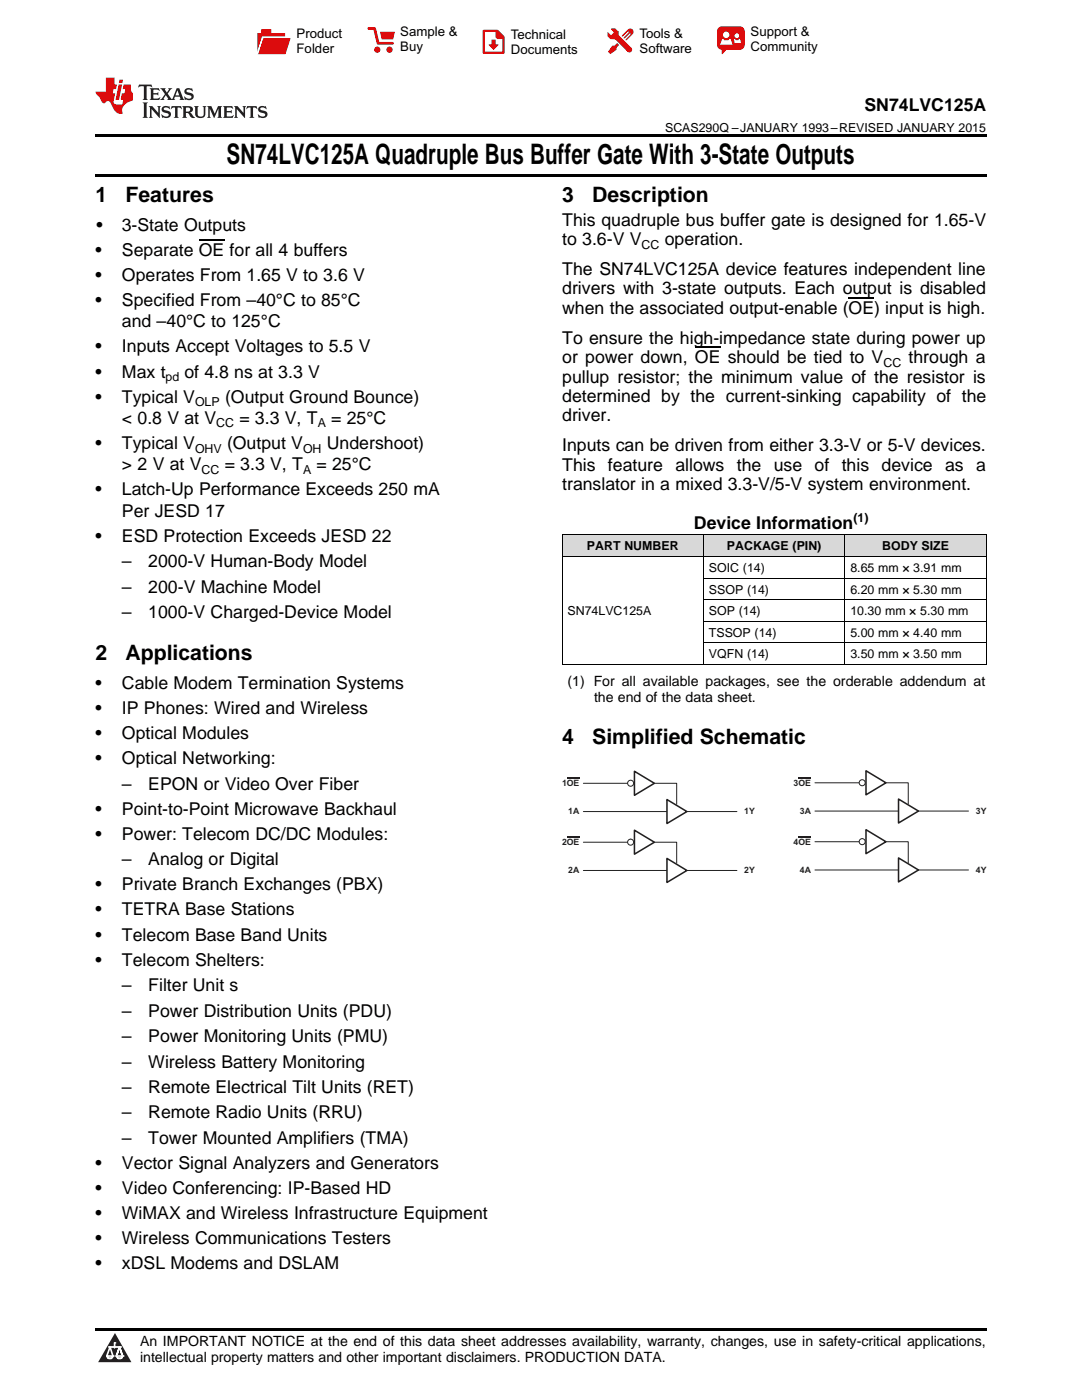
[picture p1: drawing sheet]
<svg xmlns="http://www.w3.org/2000/svg" width="216mm" height="279mm" viewBox="0 0 216 279" stroke-linecap="round" stroke-linejoin="round" font-family="sans-serif">
<defs><g id="words">
<text font-size="5.6" x="45.2" y="32.8">SN74LVC125A Quadruple Bus Buffer Gate With 3-State Outputs</text>
<g font-size="4.2">
<text x="19" y="40.4">1</text>
<text x="25" y="40.4">Features</text>
<text x="112.2" y="40.4">3</text>
<text x="118.2" y="40.4">Description</text>
<text x="19" y="131.8">2</text>
<text x="25" y="131.8">Applications</text>
<text x="112.2" y="148.5">4</text>
<text x="118.2" y="148.5">Simplified Schematic</text>
</g>
<g font-size="3.5">
<text x="172.5" y="22.2">SN74LVC125A</text>
<text x="19.2" y="46.1">•</text>
<text x="24.3" y="46.1">3-State Outputs</text>
<text x="112.2" y="45">This quadruple bus buffer gate is designed for 1.65-V</text>
<text x="19" y="51.1">•</text>
<text x="24.3" y="51.1">Separate OE for all 4 buffers</text>
<text x="112.2" y="48.9">to 3.6-V V</text>
<text x="132.6" y="48.9">operation.</text>
<text x="19" y="56.1">•</text>
<text x="24.3" y="56.1">Operates From 1.65 V to 3.6 V</text>
<text x="112.2" y="54.9">The SN74LVC125A device features independent line</text>
<text x="112.2" y="58.7">drivers with 3-state outputs. Each output is disabled</text>
<text x="19" y="61.1">•</text>
<text x="24.3" y="61.1">Specified From –40°C to 85°C</text>
<text x="24.3" y="65.3">and –40°C to 125°C</text>
<text x="112.2" y="62.6">when the associated output-enable (OE) input is high.</text>
<text x="19" y="70.3">•</text>
<text x="24.3" y="70.3">Inputs Accept Voltages to 5.5 V</text>
<text x="112.2" y="68.6">To ensure the high-impedance state during power up</text>
<text x="19" y="75.4">•</text>
<text x="24.3" y="75.4">Max t</text>
<text x="36.8" y="75.4">of 4.8 ns at 3.3 V</text>
<text x="112.2" y="72.5">or power down, OE should be tied to V</text>
<text x="112.2" y="76.3">pullup resistor; the minimum value of the resistor is</text>
<text x="181.3" y="72.5">through a</text>
<text x="19" y="80.4">•</text>
<text x="24.3" y="80.4">Typical V</text>
<text x="44.9" y="80.4">(Output Ground Bounce)</text>
<text x="112.2" y="80.2">determined by the current-sinking capability of the</text>
<text x="19" y="89.6">•</text>
<text x="24.3" y="84.6">&lt; 0.8 V at V</text>
<text x="24.3" y="89.6">Typical V</text>
<text x="45.3" y="89.6">(Output V</text>
<text x="47.8" y="84.6">= 3.3 V, T</text>
<text x="65.2" y="89.6">Undershoot)</text>
<text x="66.1" y="84.6">= 25°C</text>
<text x="112.2" y="84.1">driver.</text>
<text x="24.3" y="93.8">&gt; 2 V at V</text>
<text x="44.8" y="93.8">= 3.3 V, T</text>
<text x="63.1" y="93.8">= 25°C</text>
<text x="112.2" y="90.1">Inputs can be driven from either 3.3-V or 5-V devices.</text>
<text x="112.2" y="93.9">This</text>
<text x="121.3" y="93.9">feature</text>
<text x="134.8" y="93.9">allows the use</text>
<text x="162.6" y="93.9">of this</text>
<text x="175.9" y="93.9">device</text>
<text x="188.6" y="93.9">as</text>
<text x="194.8" y="93.9">a</text>
<text x="19" y="98.8">•</text>
<text x="24.3" y="98.8">Latch-Up Performance Exceeds 250 mA</text>
<text x="112.2" y="97.8">translator in a mixed 3.3-V/5-V system environment.</text>
<text x="24.3" y="103.1">Per JESD 17</text>
<text x="138.5" y="105.6">Device Information</text>
<text x="19" y="108.1">•</text>
<text x="24.3" y="108.1">ESD Protection Exceeds JESD 22</text>
<text x="24.3" y="113.2">–</text>
<text x="29.6" y="113.2">2000-V Human-Body Model</text>
<text x="24.3" y="118.3">–</text>
<text x="29.6" y="118.3">200-V Machine Model</text>
<text x="24.3" y="123.3">–</text>
<text x="29.6" y="123.3">1000-V Charged-Device Model</text>
<text x="19" y="137.5">•</text>
<text x="24.3" y="137.5">Cable Modem Termination Systems</text>
<text x="19" y="142.5">•</text>
<text x="24.3" y="142.5">IP Phones: Wired and Wireless</text>
<text x="19" y="147.5">•</text>
<text x="24.3" y="147.5">Optical Modules</text>
<text x="19" y="152.5">•</text>
<text x="24.3" y="152.5">Optical Networking:</text>
<text x="24.3" y="157.6">–</text>
<text x="29.6" y="157.6">EPON or Video Over Fiber</text>
<text x="19" y="162.6">•</text>
<text x="19" y="167.6">•</text>
<text x="24.3" y="162.6">Point-to-Point Microwave Backhaul</text>
<text x="24.3" y="167.6">Power: Telecom DC/DC Modules:</text>
<text x="24.3" y="172.7">–</text>
<text x="29.6" y="172.7">Analog or Digital</text>
<text x="19" y="177.7">•</text>
<text x="24.3" y="177.7">Private Branch Exchanges (PBX)</text>
<text x="19" y="182.7">•</text>
<text x="24.3" y="182.7">TETRA Base Stations</text>
<text x="19" y="187.7">•</text>
<text x="24.3" y="187.7">Telecom Base Band Units</text>
<text x="19" y="192.7">•</text>
<text x="24.3" y="192.7">Telecom Shelters:</text>
<text x="24.3" y="197.8">–</text>
<text x="29.6" y="197.8">Filter Unit s</text>
<text x="24.3" y="202.9">–</text>
<text x="29.6" y="202.9">Power Distribution Units (PDU)</text>
<text x="24.3" y="208">–</text>
<text x="29.6" y="208">Power Monitoring Units (PMU)</text>
<text x="24.3" y="213">–</text>
<text x="29.6" y="213">Wireless Battery Monitoring</text>
<text x="24.3" y="218.1">–</text>
<text x="29.6" y="218.1">Remote Electrical Tilt Units (RET)</text>
<text x="24.3" y="223.2">–</text>
<text x="29.6" y="223.2">Remote Radio Units (RRU)</text>
<text x="19" y="233.3">•</text>
<text x="24.3" y="228.3">–</text>
<text x="24.3" y="233.3">Vector Signal Analyzers and Generators</text>
<text x="29.6" y="228.3">Tower Mounted Amplifiers (TMA)</text>
<text x="19" y="238.3">•</text>
<text x="24.3" y="238.3">Video Conferencing: IP-Based HD</text>
<text x="19" y="243.3">•</text>
<text x="24.3" y="243.3">WiMAX and Wireless Infrastructure Equipment</text>
<text x="19" y="248.3">•</text>
<text x="24.3" y="248.3">Wireless Communications Testers</text>
<text x="19" y="253.3">•</text>
<text x="24.3" y="253.3">xDSL Modems and DSLAM</text>
</g>
<g font-size="2.8">
<text x="113.2" y="136.9">(1) For all available packages, see the orderable addendum at</text>
<text x="118.5" y="140.1">the end of the data sheet.</text>
<text x="27.9" y="268.6">An IMPORTANT NOTICE at the end of this data sheet addresses availability, warranty, changes, use in safety-critical applications,</text>
<text x="27.9" y="271.8">intellectual property matters and other important disclaimers. PRODUCTION DATA.</text>
</g>
<g font-size="2.6">
<text x="59.2" y="7.6">Product</text>
<text x="59.2" y="10.6">Folder</text>
<text x="79.9" y="7.3">Sample &amp;</text>
<text x="79.9" y="10.2">Buy</text>
<text x="101.9" y="7.8">Technical</text>
<text x="101.9" y="10.8">Documents</text>
<text x="127.6" y="7.6">Tools &amp;</text>
<text x="127.6" y="10.6">Software</text>
<text x="149.8" y="7.2">Support &amp;</text>
<text x="149.8" y="10.2">Community</text>
</g>
<g font-size="2.5">
<text x="132.7" y="26.3">SCAS290Q –JANUARY 1993–REVISED JANUARY 2015</text>
<text x="128" y="49.6">CC</text>
<text x="33" y="76.1">pd</text>
<text x="176.3" y="73.2">CC</text>
<text x="38.9" y="81.1">OLP</text>
<text x="43.1" y="85.3">CC</text>
<text x="63.4" y="85.3">A</text>
<text x="38.9" y="90.3">OHV</text>
<text x="40.2" y="94.5">CC</text>
<text x="60.5" y="90.3">OH</text>
<text x="60.5" y="94.5">A</text>
<text x="170.3" y="104.1">(1)</text>
<text x="117.1" y="109.9">PART NUMBER</text>
<text x="145.1" y="109.9">PACKAGE (PIN)</text>
<text x="176" y="109.9">BODY SIZE</text>
<text x="141.5" y="114.2">SOIC (14)</text>
<text x="141.5" y="118.5">SSOP (14)</text>
<text x="169.7" y="114.2">8.65 mm × 3.91 mm</text>
<text x="169.7" y="118.5">6.20 mm × 5.30 mm</text>
<text x="113.2" y="122.8">SN74LVC125A</text>
<text x="141.5" y="122.8">SOP (14)</text>
<text x="169.7" y="122.8">10.30 mm × 5.30 mm</text>
<text x="141.5" y="127.1">TSSOP (14)</text>
<text x="141.5" y="131.4">VQFN (14)</text>
<text x="169.7" y="127.1">5.00 mm × 4.40 mm</text>
<text x="169.7" y="131.4">3.50 mm × 3.50 mm</text>
</g>
<g font-size="1.7" fill="#231f20">
<text x="112.1" y="156.9">1OE</text>
<text x="158.3" y="156.8">3OE</text>
<text x="113.4" y="162.5">1A</text>
<text x="148.5" y="162.5">1Y</text>
<text x="159.6" y="162.4">3A</text>
<text x="194.7" y="162.4">3Y</text>
<text x="112.1" y="168.7">2OE</text>
<text x="158.3" y="168.6">4OE</text>
<text x="113.4" y="174.3">2A</text>
<text x="148.5" y="174.3">2Y</text>
<text x="159.6" y="174.2">4A</text>
<text x="194.7" y="174.2">4Y</text>
</g>
</g></defs>
<g fill="#d8d8d8">
<path d="M112.2 106.8h28.2v4.3h-28.2z"/>
<path d="M140.4 106.8h28.2v4.3h-28.2z"/>
<path d="M168.6 106.8h28.2v4.3h-28.2z"/>
</g>
<path d="M22.9 266l3.3 5.9h-6.6z" fill="#231f20"/>
<path d="M21.3 270.6h1.2l-.3 .5h-.3a.53 .53 0 0 1-.6-.5z" fill-rule="evenodd" fill="#fff"/>
<path d="M21.3 270.6h1.2l-.3 .5h-.3a.53 .53 0 0 1-.6-.5z" fill="none" stroke="#231f20" stroke-width=".33"/>
<path d="M21.3 270.6l1.2 .1-.3 .4h-.5z" fill="none" stroke="#fff" stroke-width=".33"/>
<path d="M22.9 268.9h.1" fill="none" stroke="#fff" stroke-width=".33"/>
<path d="M22.9 268v.9z" fill="#fff"/>
<path d="M22.9 268v.9z" fill="none" stroke="#fff" stroke-width=".33"/>
<circle cx="22.9" cy="268" r=".16" fill="#fff"/>
<path d="M21.8 268.8h.1" fill="none" stroke="#fff" stroke-width=".33"/>
<path d="M21.8 268.8h2.2z" fill="#fff"/>
<path d="M21.8 268.8h2.2z" fill="none" stroke="#fff" stroke-width=".33"/>
<circle cx="24" cy="268.8" r=".16" fill="#fff"/>
<path d="M23.2 270.6h.1" fill="none" stroke="#fff" stroke-width=".33"/>
<path d="M23.8 268.8l-.6 1.8z" fill="#fff"/>
<path d="M23.8 268.8l-.6 1.8z" fill="none" stroke="#fff" stroke-width=".33"/>
<path d="M23.8 268.8l.7 1.8z" fill="#fff"/>
<path d="M23.8 268.8l.7 1.8z" fill="none" stroke="#fff" stroke-width=".33"/>
<path d="M24.4 270.6h.1" fill="none" stroke="#fff" stroke-width=".33"/>
<circle cx="21.3" cy="270.6" r=".16" fill="#fff"/>
<path d="M22 268.8l-.7 1.8z" fill="#fff"/>
<path d="M22 268.8l-.7 1.8z" fill="none" stroke="#fff" stroke-width=".33"/>
<path d="M22 268.8l.5 1.8z" fill="#fff"/>
<path d="M22 268.8l.5 1.8z" fill="none" stroke="#fff" stroke-width=".33"/>
<circle cx="22.5" cy="270.6" r=".16" fill="#fff"/>
<path d="M23.3 270.6h1.2a.63 .63 0 0 1-.6 .5 .63 .63 0 0 1-.6-.5z" fill-rule="evenodd" fill="#fff"/>
<path d="M23.3 270.6h1.2a.63 .63 0 0 1-.6 .5 .63 .63 0 0 1-.6-.5z" fill="none" stroke="#231f20" stroke-width=".33"/>
<path d="M23.3 270.6h1.2l-.4 .5h-.5z" fill="none" stroke="#fff" stroke-width=".33"/>
<path d="M23.2 270.6h.1" fill="none" stroke="#fff" stroke-width=".33"/>
<circle cx="24.5" cy="270.6" r=".16" fill="#fff"/>
<path d="M19 265.1h177.8v.5h-177.8z" fill="#000"/>
<path d="M116.4 156.3h18.6v4.2M116.4 168.1h18.6v4.2M116.4 173.7h30.6M116.4 162h30.6" fill="none" stroke="#231f20" stroke-width=".2"/>
<path d="M113.1 167.1h2.5" fill="none" stroke="#231f20" stroke-width=".22"/>
<path d="M126.6 153.9l4 2.4-4 2.4z" fill="#fff"/>
<path d="M126.6 153.9l4 2.4-4 2.4z" fill="none" stroke="#231f20" stroke-width=".31"/>
<path d="M133.1 159.6l4 2.4-4 2.3z" fill="#fff"/>
<path d="M133.1 159.6l4 2.4-4 2.3z" fill="none" stroke="#231f20" stroke-width=".31"/>
<path d="M126.6 165.7l4 2.4-4 2.4z" fill="#fff"/>
<path d="M126.6 165.7l4 2.4-4 2.4z" fill="none" stroke="#231f20" stroke-width=".31"/>
<path d="M133.1 171.3l4 2.4-4 2.4z" fill="#fff"/>
<path d="M133.1 171.3l4 2.4-4 2.4z" fill="none" stroke="#231f20" stroke-width=".31"/>
<circle cx="125.8" cy="156.3" r=".6" fill="#fff"/>
<g fill="none" stroke="#231f20" stroke-width=".2">
<path d="M125.9 167.5v.6"/>
<circle cx="125.8" cy="156.3" r=".6"/>
</g>
<circle cx="125.8" cy="168.1" r=".6" fill="#fff"/>
<g fill="none" stroke="#231f20" stroke-width=".2">
<path d="M162.6 156.2h18.6v4.2M162.6 168h18.6v4.2M162.6 173.6h30.6M162.6 161.9h30.6"/>
<circle cx="125.8" cy="168.1" r=".6"/>
</g>
<path d="M159.3 167h2.5" fill="none" stroke="#231f20" stroke-width=".22"/>
<path d="M172.8 153.8l4 2.4-4 2.4z" fill="#fff"/>
<path d="M172.8 153.8l4 2.4-4 2.4z" fill="none" stroke="#231f20" stroke-width=".31"/>
<path d="M179.3 159.5l4 2.4-4 2.3z" fill="#fff"/>
<path d="M179.3 159.5l4 2.4-4 2.3z" fill="none" stroke="#231f20" stroke-width=".31"/>
<path d="M172.8 165.6l4 2.4-4 2.4z" fill="#fff"/>
<path d="M172.8 165.6l4 2.4-4 2.4z" fill="none" stroke="#231f20" stroke-width=".31"/>
<path d="M179.3 171.2l4 2.4-4 2.4z" fill="#fff"/>
<path d="M179.3 171.2l4 2.4-4 2.4z" fill="none" stroke="#231f20" stroke-width=".31"/>
<circle cx="172" cy="156.2" r=".6" fill="#fff"/>
<g fill="none" stroke="#231f20" stroke-width=".2">
<path d="M172.1 167.4v.6"/>
<circle cx="172" cy="156.2" r=".6"/>
</g>
<circle cx="172" cy="168" r=".6" fill="#fff"/>
<circle cx="172" cy="168" r=".6" fill="none" stroke="#231f20" stroke-width=".2"/>
<path d="M113.1 155.2h2.5M159.3 155.2h2.5" fill="none" stroke="#231f20" stroke-width=".22"/>
<path d="M19 34.8h177.8v.5h-177.8zM19 26.8h177.8v.6h-177.8zM112.2 132.6h.1zM168.5 132.6h.1zM196.7 132.6h.1z" fill="#000"/>
<path d="M112.2 111.1h84.6M112.2 106.8h84.6M112.2 106.8v25.8M140.4 106.8v25.8M140.4 119.7h56.4M140.4 115.4h56.4M168.6 106.8v25.8M196.8 106.8v25.8M112.2 132.6h84.6M140.4 128.3h56.4M140.4 124h56.4" fill="none" stroke="#000" stroke-width=".2"/>
<path d="M27.7 16.9l-.1 .6 .6-.3h.5v.2v2.2l-.2 .4h1l-.2-.4v-2.2v-.2h.5l.6 .3-.2-.6zM29.9 17.6l.2 .4v1.6l-.2 .4h1.9l.1-.6a1.09 1.09 0 0 1-1.3 .1v-.6h.6l.4 .2v-.7l-.2 .2h-.8v-.6l.2-.1a1.01 1.01 0 0 1 1 .3l-.1-.6zM32 17.6l.9 1.2-1 1.2h.9l-.2-.3 .5-.7 .5 .7-.3 .3h1.7l-.2-.3 .1-.4h1l.1 .4-.2 .3h1l-.3-.4-.7-2h-.5l-1 2.2-.8-1.1 .9-1.1h-.9l.2 .2-.4 .7-.4-.7 .2-.2zM35.4 18l.4 1h-.8zM37 17.7a.66 .66 0 0 0-.2 .8 .66 .66 0 0 0 .6 .4l.7 .2 .1 .2a.8 .8 0 0 1-.7 .4 .8 .8 0 0 1-.7-.5l.1 .8 .2-.2a.94 .94 0 0 0 1.1 .1 .94 .94 0 0 0 .4-.9 1.48 1.48 0 0 0-1.3-.6v-.4a1.1 1.1 0 0 1 1.2 .2l-.2-.6-.2 .1-.5-.1zM28.5 20.4l.2 .4v2.3l-.2 .4h1l-.2-.4v-2.3l.2-.4zM29.7 21.2l.2 .4v1.5l-.2 .4h.8l-.3-.4 .1-1.3 1.6 1.8v-2l.2-.4h-.7l.2 .2v1.1l-1.2-1.3zM32.5 21.3a.66 .66 0 0 0-.2 .8 .66 .66 0 0 0 .6 .4l.6 .2 .2 .2a.8 .8 0 0 1-.8 .4 .8 .8 0 0 1-.7-.5l.2 .7 .2-.1a.94 .94 0 0 0 1 .1 .94 .94 0 0 0 .5-1 1.47 1.47 0 0 0-1.3-.6l-.1-.3a1.1 1.1 0 0 1 1.3 .2l-.2-.6-.2 .1-.5-.2zM34.3 21.2l-.2 .6a.64 .64 0 0 1 .8-.3v1.6l-.2 .4h1l-.3-.4 .1-1.6a.66 .66 0 0 1 .8 .3l-.2-.6zM36.3 21.2l.3 .4v1.5l-.3 .4h1l-.2-.2v-.7h.5l.1 .1a.8 .8 0 0 0 1.2 .7l-1-1a.62 .62 0 0 0 .6-.5 .62 .62 0 0 0-.6-.7zM37.1 21.5h.1a.48 .48 0 0 1 .6 0 .48 .48 0 0 1 .1 .6l-.2 .1-.6 .1zM38.7 21.2l.2 .2a2.29 2.29 0 0 0 .4 2 1.05 1.05 0 0 0 1.7-.7v-1.3l.2-.2h-.8l.2 .4v1.1a.61 .61 0 0 1-.6 .6 .61 .61 0 0 1-.6-.6v-1.1l.3-.4zM41.3 21.2l.3 .4v1.5l-.3 .4h.8l-.2-.4v-1.4l.8 1.9 .9-1.9v1.4l-.2 .4h.9l-.2-.4v-1.5l.2-.4h-.8l-.7 1.5-.6-1.5zM44.5 21.2l.2 .4v1.5l-.2 .4h1.9l.2-.6a1.1 1.1 0 0 1-1.4 .2v-.7h.6l.4 .2v-.6l-.2 .1-.8 .1v-.6l.2-.1a1.02 1.02 0 0 1 1.1 .2l-.2-.5zM46.7 21.2l.2 .4v1.5l-.2 .4h.8l-.3-.4 .1-1.3 1.6 1.8v-2l.2-.4h-.7l.2 .2v1.1l-1.2-1.3zM49.3 21.2l-.1 .6a.64 .64 0 0 1 .8-.3v1.6l-.3 .4h1l-.2-.4v-1.6a.66 .66 0 0 1 .8 .3l-.1-.6zM51.7 21.3a.66 .66 0 0 0-.2 .7 .66 .66 0 0 0 .7 .5l.6 .2 .1 .2a.8 .8 0 0 1-.7 .4 .8 .8 0 0 1-.7-.5l.1 .7 .2-.1a.94 .94 0 0 0 1.1 .1 .94 .94 0 0 0 .4-1 1.48 1.48 0 0 0-1.2-.6l-.1-.3a1.1 1.1 0 0 1 1.2 .2l-.2-.6-.1 .1-.6-.2z" fill="#231f20"/>
<path d="M21.1 15.5v2.8h-2v.4l.9 .9a.96 .96 0 0 0 1 1 .59 .59 0 0 1 .5-.4 .59 .59 0 0 1 .5 .3l.4 .8a1.61 1.61 0 0 0 2.1 1.3 1.63 1.63 0 0 1 1.1-2.2l.9-.3v-1.5a1.6 1.6 0 0 1-.4-1.7h-1.4l-.2 .9h.5l-.2 .8h-.5l-.2 1v.3h.5l-.2 .9h-.7a.74 .74 0 0 1-1-.6l.3-1.6h-.5l.2-.8h.5l.1-.9h-.4v-1.4zM23.7 16.9l-.7 3h.8l.6-3zM23.8 15.9l-.1 .7h.7l.2-.7z" fill="#ee1d23"/>
<g fill="#d60000">
<path d="M52.1 5.8h2v.8h2.8v4.2h-5.5v-4.2h.7z" fill-rule="evenodd"/>
<path d="M52.4 7.5h5.6l-1 3.3h-5.6z" fill-rule="evenodd"/>
</g>
<path d="M52.4 7.4h5.7l-.1 .1h-5.5l-1.1 3.3z" fill-rule="evenodd" fill="#fff"/>
<path d="M52.4 7.4h5.7l-.1 .1h-5.5l-1.1 3.3z" fill="none" stroke="#fff" stroke-width=".2"/>
<path d="M73.6 5.7h1.1l.7 2.9h2.9" fill="none" stroke="#d60000" stroke-width=".55"/>
<g fill="#d60000">
<path d="M75.8 6.3h3l-.4 1.6h-2.2z" fill-rule="evenodd"/>
<circle cx="75.3" cy="9.9" r=".62"/>
<circle cx="77.7" cy="9.9" r=".62"/>
</g>
<path d="M96.5 6.2h2.7l1.3 1.2v3.1h-4z" fill="none" stroke="#d60000" stroke-width=".44"/>
<g fill="#d60000">
<path d="M98.1 7.9h.8v1h.5l-.9 1.1-1-1v-.1h.6z" fill-rule="evenodd"/>
<path d="M98.9 6.2h.3l1.3 1.2v.4h-1.3l-.3-.4z" fill-rule="evenodd"/>
<path d="M121.9 5.7h.8l.7 .6 .1 .7 2.5 2.5-.8 .8-2.3-2.3-1.1-.2-.6-.6v-.8l.7 .6 .5-.4v-.2l-.5-.5z" fill-rule="evenodd"/>
<path d="M122.2 9.1h.4l.5-.5 .4 .4-.5 .5v.4l-1.2 .9-.5-.5z" fill-rule="evenodd"/>
<path d="M125.3 5.9a.67 .67 0 0 1 .9 0 .67 .67 0 0 1 0 .9z" fill-rule="evenodd"/>
<path d="M125.3 5.9l.9 .9-1.2 1.2h-.2v-.2l1-.9v-.2h-.2l-.9 1h-.2v-.2l.9-1 .1-.2h-.3l-.9 1h-.2v-.2z" fill-rule="evenodd"/>
<circle cx="125.6" cy="9.9" r=".54"/>
</g>
<path d="M123.3 6.3v.7" fill="none" stroke="#d60000" stroke-width=".2"/>
<g fill="#d60000">
<path d="M143.4 5.5l.6-.2h3.6a.95 .95 0 0 1 1 .9v2.8a.95 .95 0 0 1-1 .9h-3.6a.95 .95 0 0 1-.9-.9v-2.8z" fill-rule="evenodd"/>
<path d="M144 9.9h.9l-.7 .9h-.2z" fill-rule="evenodd"/>
</g>
<g fill="#fff">
<path d="M146.6 8.6h1.3z"/>
<path d="M144.1 7.8h.3l.1 .2h.8l.2-.2h.3l.4 1.1h-2.5z" fill-rule="evenodd"/>
<path d="M146.4 7.8h.3l.1 .2h.5l.2-.2h.2l.2 .8h-1.3z" fill-rule="evenodd"/>
<circle cx="144.9" cy="6.9" r=".65"/>
<circle cx="147" cy="7.1" r=".48"/>
</g>
<path d="M39.7 48h5.1M169.3 59.5h5.1M138.7 69.3h5.1" fill="none" stroke="#000" stroke-width=".25"/>
<use href="#words"/>
</svg>
